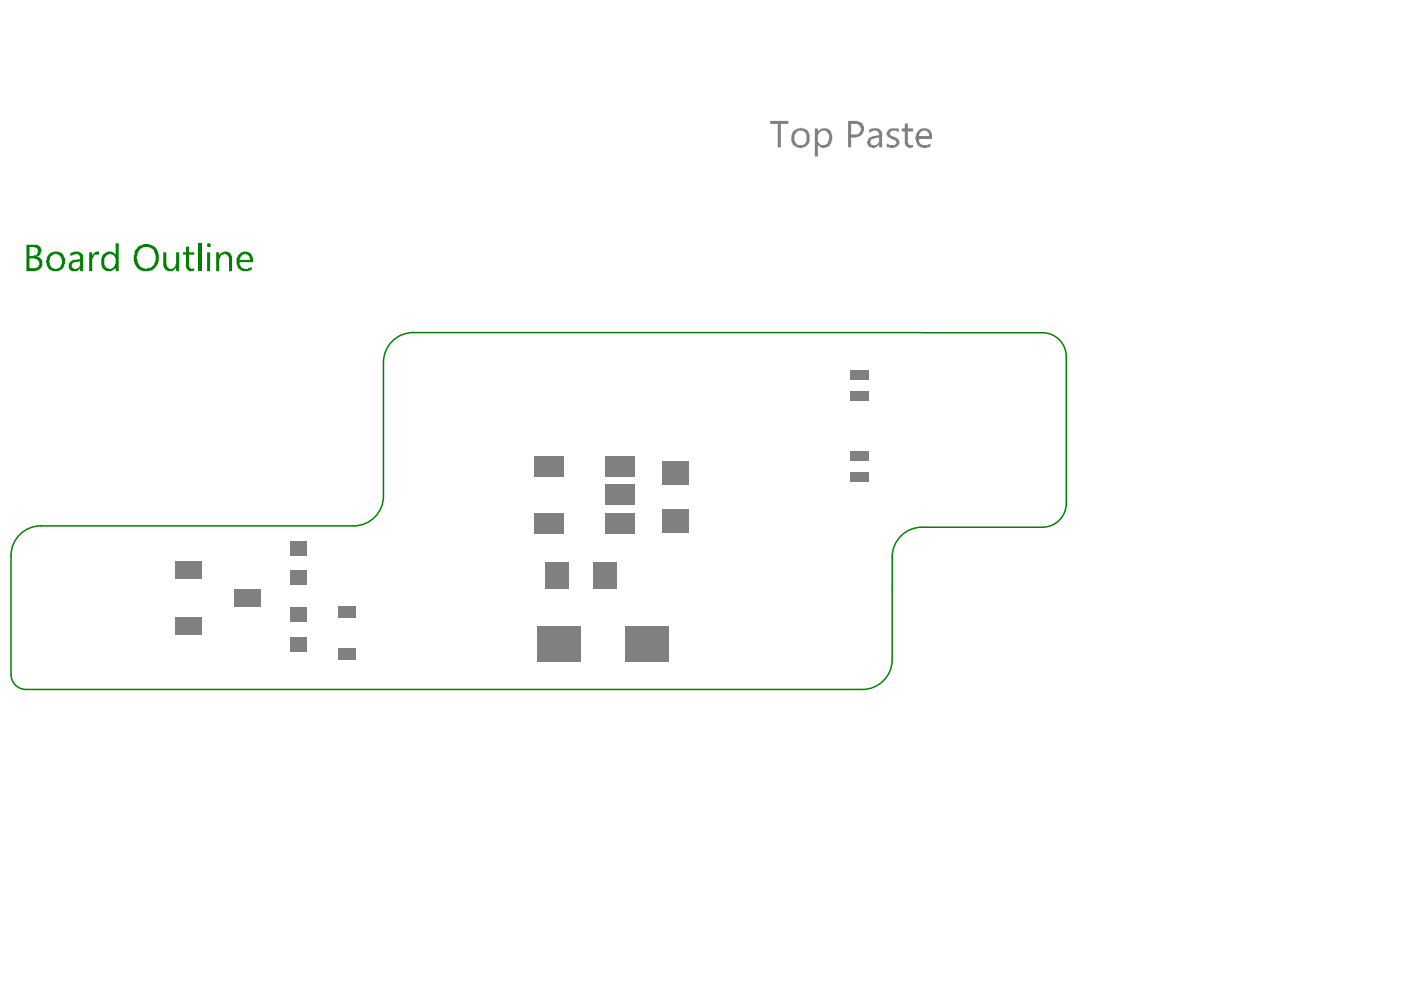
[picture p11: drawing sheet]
<svg xmlns="http://www.w3.org/2000/svg" width="297mm" height="210mm" viewBox="0 0 297 210" stroke-linecap="round" stroke-linejoin="round" font-family="sans-serif">
<path d="M81.3 76.8v28.4M87.6 70.5h107.9M195.5 70.5h25.5M226.1 75.6v31.1M2.3 117.8v25.2M8.6 111.5h66.4M189.2 118.1v21.8M195.5 111.8h25.5M5.5 146.2h177.3" fill="none" stroke="#008000" stroke-width=".32"/>
<g fill="#008000">
<path d="M18.9 53.5h.7v.8l.4-.8 1-.2v.8v-.1h-.6a.84 .84 0 0 0-.7 .8h-.1v2.7h-.7z"/>
<path d="M34.6 53.5h.7v2.2a1.25 1.25 0 0 0 .6 1.2v.1h.6v-.1a.61 .61 0 0 0 .7-.8h.1v-2.6h.7v4h-.7v-.6h-.1a1.3 1.3 0 0 1-2.3 0h-.1l-.2-.5z"/>
<path d="M39.4 52.4l.7-.2v1.3h1.1v.5h-1.1v2.2a.72 .72 0 0 0 .3 .7 .72 .72 0 0 0 .8 0v.4l-.3 .2a1.14 1.14 0 0 1-1.3-.5l-.2-.3v-2.7h-.6v-.5h.6z"/>
<path d="M42 51.6h.6v5.9h-.6z"/>
<path d="M45.8 53.5h.7v.6a1.44 1.44 0 0 1 1.7-.7 1.44 1.44 0 0 1 1 1.5v2.6h-.6v-2.4a1.08 1.08 0 0 0-1.2-1.3v.2a.8 .8 0 0 0-.8 .8l-.1 .1v2.6h-.7z"/>
<path d="M6.3 52.4v1.9h.8l.3-.2a.61 .61 0 0 0 .6-.8v-.4l-.3-.4h-.3v-.1zM6.3 54.8v2.1h.9a1.04 1.04 0 0 0 1-.5 1.04 1.04 0 0 0 0-1.1h-.2l-.1-.4h-.5v-.1zM5.6 51.9h1.6a1.05 1.05 0 0 1 1.1 .3h.2l.2 .3v.4h.1v.4h-.1v.2a1.1 1.1 0 0 1-.8 1h.1a1.43 1.43 0 0 1 .8 2 2.09 2.09 0 0 1-1.6 1h-1.6z"/>
<path d="M10.7 54.3l-.1 .5a2.39 2.39 0 0 0 .5 2.1h.1a1.05 1.05 0 0 0 1.1 0 1.64 1.64 0 0 0 .2-2.8v-.1l-1-.2v.2h-.3zM10.3 54h.1a1.76 1.76 0 0 1 2.3-.5 1.89 1.89 0 0 1 1.1 2.1l-.2 .6a1.72 1.72 0 0 1-1.9 1.3 1.63 1.63 0 0 1-1.8-1.4 1.04 1.04 0 0 1 0-1.2v-.4h.2z"/>
<path d="M15.2 55.9a.86 .86 0 0 0 .5 1.1h.5l.1-.1a.86 .86 0 0 0 .7-1v-.5l-1.3 .2zM14.9 53.7h.2a1.75 1.75 0 0 1 2.5 .4v3.4h-.6v-.6a1.6 1.6 0 0 1-2.1 .4l-.2-.3a1.15 1.15 0 0 1 .7-1.7v-.2l1.6-.2a.88 .88 0 0 0-1-1.1v.2h-.5l-.6 .3z"/>
<path d="M21.8 54l.3-.2a1.56 1.56 0 0 1 2.4 .2v-2.4h.7v5.9h-.7v-.8a1.55 1.55 0 0 1-2.5 .3h-.2a3.8 3.8 0 0 1 0-3zM22.3 54.5a2.23 2.23 0 0 0 .3 2.4h.2a1.22 1.22 0 0 0 1.6-.7 2.33 2.33 0 0 0-.2-2.1l-1-.3-.4 .2v.1z"/>
<path d="M29.5 53l-.3 1a1.36 1.36 0 0 0 0 1.3 1.87 1.87 0 0 0 1.2 1.5 1.87 1.87 0 0 0 2-.4h.1l.2-.5a2.8 2.8 0 0 0-.2-2.9 1.91 1.91 0 0 0-2.4-.5zM29.2 52.4l.3-.2a2.77 2.77 0 0 1 3.5 .3 3.3 3.3 0 0 1-.8 4.8 3.1 3.1 0 0 1-3-.4 3.5 3.5 0 0 1-.8-2.8l.1-.1a1.83 1.83 0 0 1 .7-1.5z"/>
<path d="M43.9 52a.43 .43 0 0 1 .8 0 .43 .43 0 0 1-.8 0zM43.9 53.5h.7v4h-.7z"/>
<path d="M51 54.5l-.2 .6h2.2l-.1-.5a.57 .57 0 0 0-.7-.6l-.4-.2v.2h-.4l-.3 .5zM50.5 54.1l.3-.3a1.78 1.78 0 0 1 2.2-.1l.4 .4a1.65 1.65 0 0 1 .3 1.5h-2.9l.2 .8a1.38 1.38 0 0 0 2 .3l.4-.2v.7a2.44 2.44 0 0 1-2.9-.3v-.2a2.72 2.72 0 0 1 0-2.6z"/>
</g>
<path d="M87.6 70.5a6.3 6.3 0 0 0-6.3 6.3M221 70.5a5 5 0 0 1 5.1 5.1M8.6 111.5a6.3 6.3 0 0 0-6.3 6.3M81.3 105.2a6.3 6.3 0 0 1-6.3 6.3M195.5 111.8a6.3 6.3 0 0 0-6.3 6.3M226.1 106.7a5 5 0 0 1-5.1 5.1M189.2 139.9a6.3 6.3 0 0 1-6.4 6.3M2.3 143a3.2 3.2 0 0 0 3.2 3.2" fill="none" stroke="#008000" stroke-width=".32"/>
<g fill="#808080">
<path d="M163.3 25.6h3.9v.7h-1.7v4.9h-.6v-4.9h-1.6z"/>
<path d="M188.1 27.7l.4-.1v-.2h.3v-.2h.6l.2-.1v.1h.8l.2 .2v.6l-.5-.1v-.2h-1l-.3 .2v.3h-.2l.3 .6 .8 .2v.2a1.09 1.09 0 0 1 .7 1.7l-.7 .3a1.05 1.05 0 0 1-1.1 0h-.5l-.1-.1v-.7l.5 .2v.2h.4a.72 .72 0 0 0 1-.4h.2a.64 .64 0 0 0-.8-.8v-.1h-.4v-.2h-.3v-.1a.86 .86 0 0 1-.6-1z"/>
<path d="M191.8 26.3l.7-.2v1.1h1.1v.7h-1.1v2.4a.86 .86 0 0 0 1.1 .5v.4h-.3a.57 .57 0 0 1-.8 0l-.5-.3-.2-.5v-2.5h-.6v-.7h.6z"/>
<path d="M168.9 27.9v.1a1.73 1.73 0 0 0 .3 2.8h.2a1.33 1.33 0 0 0 1.3-.4 1.33 1.33 0 0 0 .3-1.4v-.5h-.2v-.3l-.3-.2v-.1l-.3-.2h-1v.2zM168.1 27.9l1-.7h.5l.1-.1h.2v.1h.5a1.83 1.83 0 0 1 1.2 2.3v.1a1.76 1.76 0 0 1-2.4 1.6 1.26 1.26 0 0 1-1.1-.6 2.6 2.6 0 0 1-.1-2.2z"/>
<path d="M172.8 27.2h.6v.7l.8-.7a1.62 1.62 0 0 1 1.9 .7 2.43 2.43 0 0 1-.6 3.2l-.5 .1a.77 .77 0 0 1-1.1-.1l-.5-.3v2.4h-.6zM173.6 28.2v.3h-.2v1.1a1.19 1.19 0 0 0 1.6 1.2v-.2l.5-.2 .1-.6a1.47 1.47 0 0 0-.6-2.1h-.8z"/>
<path d="M180.5 26.3v2.2h.8a.87 .87 0 0 0 1.1-.8h.1v-.6h-.1v-.3l-.3-.2v-.2l-.4-.1zM179.8 25.6h1.9l.2 .2a1.04 1.04 0 0 1 1.1 1h.2v.3a1.72 1.72 0 0 1-1.3 1.9l-.3 .2h-1.1v2h-.7z"/>
<path d="M184.6 29.6l-.1 .5 .1 .3a.83 .83 0 0 0 1.1 .4l.5-.4v-.3h.2v-.9l-1.1 .1v.2h-.5v.1zM184.3 27.4l.6-.2a1.74 1.74 0 0 1 2.1 .8v3.2h-.6v-.6v.2l-.5 .3a.99 .99 0 0 1-1.3 .1l-.5-.1-.1-.5a1.12 1.12 0 0 1 .9-1.6l.2-.2 1.3-.1a.94 .94 0 0 0-1.3-1l-.5 .3h-.3v.2z"/>
<path d="M194.9 28.4v.4h2.1v-.3a1 1 0 0 0-.9-.8 1 1 0 0 0-1.1 .7zM194.4 28h.2a1.13 1.13 0 0 1 1.2-.8l.2-.1v.1h.6v.2h.2a1.79 1.79 0 0 1 .8 2.1h-2.9h.2v.3a.61 .61 0 0 0 .6 .8v.2h1.1l.7-.4v.7l-.7 .1a1.29 1.29 0 0 1-1.2 0h-.2a2.22 2.22 0 0 1-1-2.7z"/>
</g>
<g fill="#808080">
<path d="M140.4 97.8h5.7v5.1h-5.7z" fill-rule="evenodd"/>
<path d="M140.4 107.9h5.7v5.1h-5.7z" fill-rule="evenodd"/>
<path d="M128.4 108.7h6.3v4.4h-6.3z" fill-rule="evenodd"/>
<path d="M128.4 102.7h6.3v4.4h-6.3z" fill-rule="evenodd"/>
<path d="M128.4 96.7h6.3v4.4h-6.3z" fill-rule="evenodd"/>
<path d="M113.3 96.7h6.3v4.4h-6.3z" fill-rule="evenodd"/>
<path d="M113.3 108.7h6.3v4.4h-6.3z" fill-rule="evenodd"/>
<path d="M125.6 119.2h5.1v5.7h-5.1z" fill-rule="evenodd"/>
<path d="M115.5 119.2h5.1v5.7h-5.1z" fill-rule="evenodd"/>
<path d="M132.6 132.8h9.1v7.6h-9.1z" fill-rule="evenodd"/>
<path d="M114 132.8h9.1v7.6h-9.1z" fill-rule="evenodd"/>
<path d="M180.2 95.7h3.9v2h-3.9z" fill-rule="evenodd"/>
<path d="M180.2 100.1h3.9v2h-3.9z" fill-rule="evenodd"/>
<path d="M180.2 78.5h3.9v2h-3.9z" fill-rule="evenodd"/>
<path d="M180.2 82.9h3.9v2.1h-3.9z" fill-rule="evenodd"/>
<path d="M61.5 135h3.5v3.1h-3.5z" fill-rule="evenodd"/>
<path d="M61.5 128.7h3.5v3.1h-3.5z" fill-rule="evenodd"/>
<path d="M61.5 114.7h3.5v3.1h-3.5z" fill-rule="evenodd"/>
<path d="M61.5 121h3.5v3.1h-3.5z" fill-rule="evenodd"/>
<path d="M49.7 124.9h5.6v3.8h-5.6z" fill-rule="evenodd"/>
<path d="M37 130.9h5.7v3.8h-5.7z" fill-rule="evenodd"/>
<path d="M37 118.9h5.7v3.8h-5.7z" fill-rule="evenodd"/>
<path d="M71.7 128.5h3.8v2.5h-3.8z" fill-rule="evenodd"/>
<path d="M71.7 137.4h3.8v2.5h-3.8z" fill-rule="evenodd"/>
</g>
</svg>
